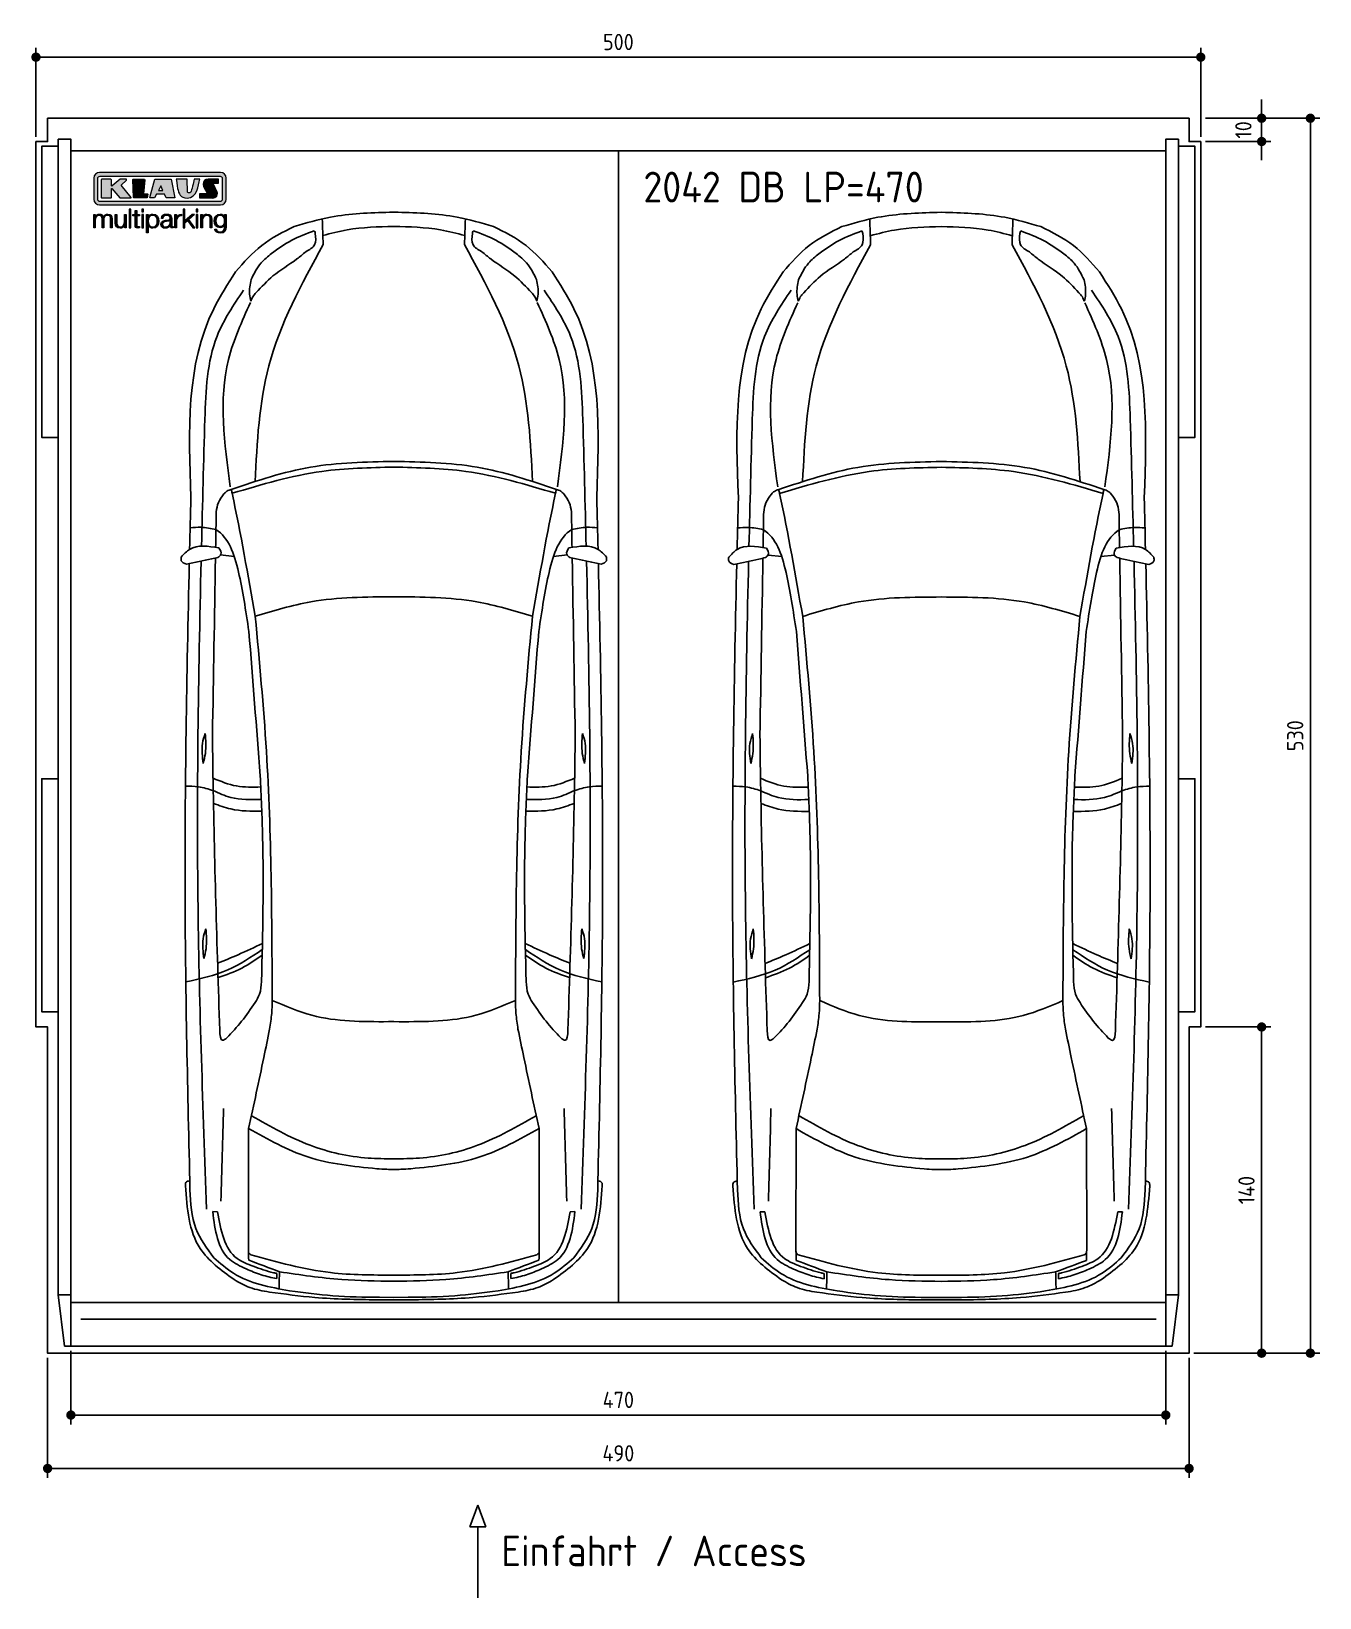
# Model space of a CAD drawing. Header units: millimetres. Extents: x -20 to 5511, y -1049 to 5673.
import ezdxf

# ---------------------------------------------------------------- set-up
doc = ezdxf.new("R2010")
doc.units = ezdxf.units.MM
for name, color, linetype in [('4', 3, 'Continuous'), ('5', 3, 'Continuous'), ('Car', 10, 'Continuous'), ('Logo', 7, 'Continuous')]:
    doc.layers.add(name, color=color, linetype=linetype)
doc.styles.get("Standard").update_dxf_attribs({"font": 'ISOCP.SHX'})
doc.dimstyles.new('GEN-ISO', dxfattribs={"dimscale": 20, "dimtxt": 3.5, "dimasz": 2, "dimexe": 2, "dimexo": 1, "dimgap": 1.5, "dimtad": 1, "dimdec": 1, "dimdsep": 46, "dimtxsty": 'Standard', "dimblk": 'PUNKT', "dimcen": 2, "dimclrd": 256, "dimclre": 256, "dimclrt": 2, "dimadec": 0, "dimazin": 0, "dimtp": 0.1, "dimtm": 0.1, "dimtfac": 0.71, "dimtdec": 1, "dimtmove": 2, "dimatfit": 3, "dimldrblk": 'PUNKT', "dimfxl": 0, "dimtolj": 1, "dimarcsym": 0})

msp = doc.modelspace()

# ---------------------------------------------------------------- texts
for s, height, p in [('2042 DB LP=470', 132, (2607.49, 4938.68)), ('Einfahrt / Access', 131.25, (1997.25, -914.18))]:
    msp.add_text(s, height=height).set_placement(p)

# ---------------------------------------------------------------- blocks, each defined once
blk = doc.blocks.new('PUNKT')
at = {"layer": '4', "color": 0, "linetype": 'ByBlock'}
blk.add_line((-0.5, 0), (-1, 0), dxfattribs=at)
at = {"layer": '4', "color": 0, "linetype": 'ByBlock', "const_width": 0.5}
blk.add_lwpolyline([(-0.25, 0, 1), (0.25, 0, 1)], format="xyb", close=True, dxfattribs=at)
blk = doc.blocks.new('*D5')
at = {"layer": '5', "lineweight": -2}
for p, q in [((5020, 5300), (5510.6, 5300)), ((5470.6, 40), (5470.6, 5260)), ((4970, 0), (5510.6, 0))]:
    blk.add_line(p, q, dxfattribs=at)
at = {"layer": 'DEFPOINTS', "color": 0}
for p in [(5000, 5300), (5470.6, 5300), (4950, 0)]:
    blk.add_point(p, dxfattribs=at)
at = {"layer": '5', "lineweight": -2, "xscale": 40, "yscale": 40, "zscale": 40}
for p, rotation in [((5470.6, 5300), 90), ((5470.6, 0), 270)]:
    blk.add_blockref('PUNKT', p, dxfattribs=dict(at, rotation=rotation))
at = {"layer": '5', "color": 2, "insert": (5405.6, 2650), "char_height": 70, "attachment_point": 5, "rotation": 90}
blk.add_mtext('\\A1;530', dxfattribs=at)
blk = doc.blocks.new('*D6')
at = {"layer": '5', "lineweight": -2}
for p, q in [((5020, 1400), (5301.5, 1400)), ((5261.5, 40), (5261.5, 1360)), ((4970, 0), (5301.5, 0))]:
    blk.add_line(p, q, dxfattribs=at)
at = {"layer": 'DEFPOINTS', "color": 0}
for p in [(5000, 1400), (5261.5, 1400), (4950, 0)]:
    blk.add_point(p, dxfattribs=at)
at = {"layer": '5', "lineweight": -2, "xscale": 40, "yscale": 40, "zscale": 40}
for p, rotation in [((5261.5, 1400), 90), ((5261.5, 0), 270)]:
    blk.add_blockref('PUNKT', p, dxfattribs=dict(at, rotation=rotation))
at = {"layer": '5', "color": 2, "insert": (5196.5, 700), "char_height": 70, "attachment_point": 5, "rotation": 90}
blk.add_mtext('\\A1;140', dxfattribs=at)
blk = doc.blocks.new('*D7')
at = {"layer": '5', "lineweight": -2}
for p, q in [((150, 10), (150, -305.5)), ((4850, 10), (4850, -305.5)), ((190, -265.5), (4810, -265.5))]:
    blk.add_line(p, q, dxfattribs=at)
at = {"layer": 'DEFPOINTS', "color": 0}
for p in [(150, 30), (4850, 30), (4850, -265.5)]:
    blk.add_point(p, dxfattribs=at)
at = {"layer": '5', "lineweight": -2, "xscale": 40, "yscale": 40, "zscale": 40, "rotation": 180}
blk.add_blockref('PUNKT', (150, -265.5), dxfattribs=at)
at = {"layer": '5', "lineweight": -2, "xscale": 40, "yscale": 40, "zscale": 40}
blk.add_blockref('PUNKT', (4850, -265.5), dxfattribs=at)
at = {"layer": '5', "color": 2, "insert": (2500, -200.5), "char_height": 70, "attachment_point": 5}
blk.add_mtext('470', dxfattribs=at)
blk = doc.blocks.new('*D8')
at = {"layer": '5', "lineweight": -2}
for p, q in [((50, -20), (50, -534.7)), ((4950, -20), (4950, -534.7)), ((90, -494.7), (4910, -494.7))]:
    blk.add_line(p, q, dxfattribs=at)
at = {"layer": 'DEFPOINTS', "color": 0}
for p in [(50, 0), (4950, 0), (4950, -494.7)]:
    blk.add_point(p, dxfattribs=at)
at = {"layer": '5', "lineweight": -2, "xscale": 40, "yscale": 40, "zscale": 40, "rotation": 180}
blk.add_blockref('PUNKT', (50, -494.7), dxfattribs=at)
at = {"layer": '5', "lineweight": -2, "xscale": 40, "yscale": 40, "zscale": 40}
blk.add_blockref('PUNKT', (4950, -494.7), dxfattribs=at)
at = {"layer": '5', "color": 2, "insert": (2500, -429.7), "char_height": 70, "attachment_point": 5}
blk.add_mtext('490', dxfattribs=at)
blk = doc.blocks.new('*D3')
at = {"layer": '5', "lineweight": -2}
for p, q in [((5261.5, 5340), (5261.5, 5380)), ((5020, 5300), (5301.5, 5300)), ((5261.5, 5300), (5261.5, 5200)), ((5020, 5200), (5301.5, 5200)), ((5261.5, 5160), (5261.5, 5120))]:
    blk.add_line(p, q, dxfattribs=at)
at = {"layer": 'DEFPOINTS', "color": 0}
for p in [(5000, 5300), (5000, 5200), (5261.5, 5200)]:
    blk.add_point(p, dxfattribs=at)
at = {"layer": '5', "lineweight": -2, "xscale": 40, "yscale": 40, "zscale": 40}
for p, rotation in [((5261.5, 5300), 270), ((5261.5, 5200), 90)]:
    blk.add_blockref('PUNKT', p, dxfattribs=dict(at, rotation=rotation))
at = {"layer": '5', "color": 2, "insert": (5183.2, 5250), "char_height": 70, "attachment_point": 5, "rotation": 90}
blk.add_mtext('\\A1;10', dxfattribs=at)
blk = doc.blocks.new('*D4')
at = {"layer": '5', "lineweight": -2}
for p, q in [((0, 5220), (0, 5602.1)), ((5000, 5220), (5000, 5602.1)), ((40, 5562.1), (4960, 5562.1))]:
    blk.add_line(p, q, dxfattribs=at)
at = {"layer": 'DEFPOINTS', "color": 0}
for p in [(5000, 5562.1), (0, 5200), (5000, 5200)]:
    blk.add_point(p, dxfattribs=at)
at = {"layer": '5', "lineweight": -2, "xscale": 40, "yscale": 40, "zscale": 40, "rotation": 180}
blk.add_blockref('PUNKT', (0, 5562.1), dxfattribs=at)
at = {"layer": '5', "lineweight": -2, "xscale": 40, "yscale": 40, "zscale": 40}
blk.add_blockref('PUNKT', (5000, 5562.1), dxfattribs=at)
at = {"layer": '5', "color": 2, "insert": (2500, 5627.1), "char_height": 70, "attachment_point": 5}
blk.add_mtext('500', dxfattribs=at)
blk = doc.blocks.new('KLAUS')
at = {"layer": 'Logo'}
h = blk.add_hatch(color=8, dxfattribs=at)
h.dxf.hatch_style = 2
edge = h.paths.add_edge_path()
edge.add_spline(control_points=[(3.6, 29.09), (2.88, 29.09), (2.3, 28.51), (2.3, 27.8), (2.3, 27.8), (2.3, 16.11), (2.3, 16.11), (2.3, 15.39), (2.88, 14.81), (3.6, 14.81), (3.6, 14.81), (71.16, 14.81), (71.16, 14.81), (71.88, 14.81), (72.46, 15.39), (72.46, 16.11), (72.46, 16.11), (72.46, 27.8), (72.46, 27.8), (72.46, 28.51), (71.88, 29.09), (71.16, 29.09), (71.16, 29.09), (3.6, 29.09), (3.6, 29.09), (3.6, 29.09), (3.6, 29.09), (3.6, 29.09)], knot_values=[0, 0, 0, 0, 1, 1, 1, 2, 2, 2, 3, 3, 3, 4, 4, 4, 5, 5, 5, 6, 6, 6, 7, 7, 7, 8, 8, 8, 9, 9, 9, 9], degree=3, periodic=0)
edge = h.paths.add_edge_path()
edge.add_spline(control_points=[(3.35, 31.23), (3.35, 31.23), (71.47, 31.23), (71.47, 31.23), (73.26, 31.23), (74.71, 29.77), (74.71, 27.99), (74.71, 27.99), (74.71, 16.17), (74.71, 16.17), (74.71, 14.38), (73.26, 12.93), (71.47, 12.93), (71.47, 12.93), (3.35, 12.93), (3.35, 12.93), (1.56, 12.93), (0.11, 14.38), (0.11, 16.17), (0.11, 16.17), (0.11, 27.99), (0.11, 27.99), (0.11, 29.77), (1.56, 31.23), (3.35, 31.23), (3.35, 31.23), (3.35, 31.23), (3.35, 31.23)], knot_values=[0, 0, 0, 0, 1, 1, 1, 2, 2, 2, 3, 3, 3, 4, 4, 4, 5, 5, 5, 6, 6, 6, 7, 7, 7, 8, 8, 8, 9, 9, 9, 9], degree=3, periodic=0)
h = blk.add_hatch(color=8, dxfattribs=at)
h.dxf.hatch_style = 2
edge = h.paths.add_edge_path()
edge.add_spline(control_points=[(4.5, 27.33), (4.5, 27.33), (9.7, 27.33), (9.7, 27.33), (9.84, 27.33), (9.96, 27.22), (9.96, 27.08), (9.96, 27.08), (9.96, 23.69), (9.96, 23.69), (9.96, 23.69), (9.94, 23.64), (10.04, 23.59), (10.14, 23.53), (10.2, 23.57), (10.2, 23.57), (10.2, 23.57), (10.51, 23.75), (10.51, 23.75), (10.51, 23.75), (14.94, 27.33), (14.94, 27.33), (14.94, 27.33), (18.41, 27.33), (18.41, 27.33), (18.41, 27.33), (18.49, 27.33), (18.56, 27.2), (18.65, 27.04), (18.53, 26.91), (18.53, 26.91), (18.53, 26.91), (15.49, 24.11), (15.49, 24.11), (15.49, 24.11), (21.14, 17.06), (21.14, 17.06), (21.14, 17.06), (21.13, 16.91), (21.13, 16.91), (21.08, 16.84), (20.99, 16.82), (20.99, 16.82), (20.99, 16.82), (14.7, 16.82), (14.7, 16.82), (14.7, 16.82), (10.26, 22.17), (10.26, 22.17), (10.26, 22.17), (10.19, 22.24), (10.08, 22.21), (9.97, 22.18), (9.96, 22.11), (9.96, 22.11), (9.96, 22.11), (9.96, 17.08), (9.96, 17.08), (9.96, 16.94), (9.84, 16.82), (9.7, 16.82), (9.7, 16.82), (4.5, 16.82), (4.5, 16.82), (4.36, 16.82), (4.25, 16.94), (4.25, 17.08), (4.25, 17.08), (4.25, 27.08), (4.25, 27.08), (4.25, 27.22), (4.36, 27.33), (4.5, 27.33), (4.5, 27.33), (4.5, 27.33), (4.5, 27.33)], knot_values=[0, 0, 0, 0, 1, 1, 1, 2, 2, 2, 3, 3, 3, 4, 4, 4, 5, 5, 5, 6, 6, 6, 7, 7, 7, 8, 8, 8, 9, 9, 9, 10, 10, 10, 11, 11, 11, 12, 12, 12, 13, 13, 13, 14, 14, 14, 15, 15, 15, 16, 16, 16, 17, 17, 17, 18, 18, 18, 19, 19, 19, 20, 20, 20, 21, 21, 21, 22, 22, 22, 23, 23, 23, 24, 24, 24, 25, 25, 25, 25], degree=3, periodic=0)
h = blk.add_hatch(color=8, dxfattribs=at)
h.dxf.hatch_style = 2
h.paths.add_polyline_path([(22.42, 17.06), (21.97, 27.15), (22.24, 27.33), (28.55, 27.33), (28.86, 26.97), (28.01, 19.08), (30.26, 19.07), (30.44, 18.95), (30.08, 16.95), (29.49, 16.82), (22.6, 16.82)])
h = blk.add_hatch(color=8, dxfattribs=at)
h.paths.add_polyline_path([(36.52, 21.01), (38.93, 21.01), (37.87, 23.57)])
h.paths.add_polyline_path([(34.52, 27.33), (43.65, 27.33), (45.76, 16.94), (45.57, 16.82), (40.83, 16.82), (39.89, 18.95), (35.42, 18.95), (34.27, 16.82), (31.78, 16.82), (31.66, 17)])
h = blk.add_hatch(color=8, dxfattribs=at)
h.dxf.hatch_style = 2
edge = h.paths.add_edge_path()
edge.add_spline(control_points=[(52.69, 27.32), (52.69, 27.32), (52.88, 20.14), (52.88, 20.14), (53.01, 19.89), (53.2, 19.77), (53.43, 19.71), (53.91, 19.59), (54.43, 19.57), (54.64, 20.03), (55.23, 21.34), (56.27, 25.45), (56.6, 27.33), (56.6, 27.33), (59.77, 27.33), (59.77, 27.33), (58.77, 23.9), (58.56, 16.82), (52.63, 16.76), (48.72, 16.72), (48.01, 19.35), (47.27, 22.24), (46.89, 23.68), (46.54, 27.33), (46.54, 27.33), (46.54, 27.33), (52.69, 27.32), (52.69, 27.32), (52.69, 27.32), (52.69, 27.32), (52.69, 27.32)], knot_values=[0, 0, 0, 0, 1, 1, 1, 2, 2, 2, 3, 3, 3, 4, 4, 4, 5, 5, 5, 6, 6, 6, 7, 7, 7, 8, 8, 8, 9, 9, 9, 10, 10, 10, 10], degree=3, periodic=0)
h = blk.add_hatch(color=8, dxfattribs=at)
h.dxf.hatch_style = 2
edge = h.paths.add_edge_path()
edge.add_spline(control_points=[(64.46, 27.33), (64.46, 27.33), (70.31, 27.33), (70.31, 27.33), (70.31, 26.52), (70.31, 26.02), (70.31, 25.12), (70.31, 25.12), (67.3, 25.12), (67.3, 25.12), (67.24, 25.04), (67.25, 25.11), (67.25, 24.91), (67.25, 24.88), (69.73, 20.38), (69.73, 19.57), (69.73, 16.4), (67.22, 16.81), (65.9, 16.82), (65.9, 16.82), (59.59, 16.82), (59.59, 16.82), (59.59, 17.76), (59.59, 18.23), (59.59, 19.14), (59.59, 19.14), (63.75, 19.14), (63.75, 19.14), (63.82, 19.22), (63.81, 19.11), (63.81, 19.31), (63.81, 20.32), (61.58, 23.06), (61.58, 24.63), (61.58, 26.33), (62.83, 27.34), (64.46, 27.33), (64.46, 27.33), (64.46, 27.33), (64.46, 27.33)], knot_values=[0, 0, 0, 0, 1, 1, 1, 2, 2, 2, 3, 3, 3, 4, 4, 4, 5, 5, 5, 6, 6, 6, 7, 7, 7, 8, 8, 8, 9, 9, 9, 10, 10, 10, 11, 11, 11, 12, 12, 12, 13, 13, 13, 13], degree=3, periodic=0)
h = blk.add_hatch(color=30, dxfattribs=at)
h.dxf.hatch_style = 2
h.paths.add_polyline_path([(20.07, 0), (20.99, 0), (20.99, 10.45), (20.07, 10.45)])
h = blk.add_hatch(color=30, dxfattribs=at)
h.dxf.hatch_style = 2
edge = h.paths.add_edge_path()
edge.add_spline(control_points=[(24.22, 9.82), (24.22, 9.82), (23.3, 9.82), (23.3, 9.82), (23.3, 9.82), (23.3, 7.55), (23.3, 7.55), (23.3, 7.55), (21.98, 7.55), (21.98, 7.55), (21.98, 7.55), (21.98, 6.78), (21.98, 6.78), (21.98, 6.78), (23.3, 6.78), (23.3, 6.78), (23.3, 6.78), (23.3, 1.61), (23.3, 1.61), (23.28, 0.32), (23.71, -0.09), (24.94, -0.09), (25.22, -0.09), (25.48, -0.06), (25.76, -0.06), (25.76, -0.06), (25.76, 0.73), (25.76, 0.73), (25.5, 0.7), (25.23, 0.69), (24.97, 0.69), (24.31, 0.73), (24.22, 1.08), (24.22, 1.68), (24.22, 1.68), (24.22, 6.78), (24.22, 6.78), (24.22, 6.78), (25.76, 6.78), (25.76, 6.78), (25.76, 6.78), (25.76, 7.55), (25.76, 7.55), (25.76, 7.55), (24.22, 7.55), (24.22, 7.55), (24.22, 7.55), (24.22, 9.82), (24.22, 9.82), (24.22, 9.82), (24.22, 9.82), (24.22, 9.82)], knot_values=[0, 0, 0, 0, 1, 1, 1, 2, 2, 2, 3, 3, 3, 4, 4, 4, 5, 5, 5, 6, 6, 6, 7, 7, 7, 8, 8, 8, 9, 9, 9, 10, 10, 10, 11, 11, 11, 12, 12, 12, 13, 13, 13, 14, 14, 14, 15, 15, 15, 16, 16, 16, 17, 17, 17, 17], degree=3, periodic=0)
h = blk.add_hatch(color=30, dxfattribs=at)
h.paths.add_polyline_path([(27.1, 0), (28.03, 0), (28.03, 7.55), (27.1, 7.55)])
h.paths.add_polyline_path([(27.1, 8.98), (28.03, 8.98), (28.03, 10.45), (27.1, 10.45)])
h = blk.add_hatch(color=30, dxfattribs=at)
h.dxf.hatch_style = 2
h.paths.add_polyline_path([(50.4, 0), (51.32, 0), (51.32, 2.87), (52.82, 4.11), (55.8, 0), (56.96, 0), (53.52, 4.76), (56.74, 7.55), (55.51, 7.55), (51.32, 3.89), (51.32, 10.45), (50.4, 10.45)])
h = blk.add_hatch(color=30, dxfattribs=at)
h.paths.add_polyline_path([(57.74, 0), (58.66, 0), (58.66, 7.55), (57.74, 7.55)])
h.paths.add_polyline_path([(57.74, 8.98), (58.66, 8.98), (58.66, 10.45), (57.74, 10.45)])
h = blk.add_hatch(color=30, dxfattribs=at)
h.dxf.hatch_style = 2
edge = h.paths.add_edge_path()
edge.add_spline(control_points=[(0, 0), (0, 0), (0.92, 0), (0.92, 0), (0.92, 0), (0.92, 4.22), (0.92, 4.22), (0.94, 5.8), (1.58, 7), (3.18, 7), (4.35, 7), (4.77, 6.15), (4.76, 5.12), (4.76, 5.12), (4.76, 0), (4.76, 0), (4.76, 0), (5.68, 0), (5.68, 0), (5.68, 0), (5.68, 4.27), (5.68, 4.27), (5.68, 5.68), (6.14, 7), (7.73, 7), (9.05, 7), (9.52, 6.32), (9.52, 5.08), (9.52, 5.08), (9.52, 0), (9.52, 0), (9.52, 0), (10.44, 0), (10.44, 0), (10.44, 0), (10.44, 5.12), (10.44, 5.12), (10.44, 6.91), (9.59, 7.77), (7.94, 7.77), (6.94, 7.77), (5.99, 7.29), (5.54, 6.3), (5.26, 7.29), (4.36, 7.77), (3.37, 7.77), (2.17, 7.77), (1.38, 7.19), (0.89, 6.28), (0.89, 6.28), (0.85, 6.28), (0.85, 6.28), (0.85, 6.28), (0.85, 7.55), (0.85, 7.55), (0.85, 7.55), (0, 7.55), (0, 7.55), (0, 7.55), (0, 0), (0, 0), (0, 0), (0, 0), (0, 0)], knot_values=[0, 0, 0, 0, 1, 1, 1, 2, 2, 2, 3, 3, 3, 4, 4, 4, 5, 5, 5, 6, 6, 6, 7, 7, 7, 8, 8, 8, 9, 9, 9, 10, 10, 10, 11, 11, 11, 12, 12, 12, 13, 13, 13, 14, 14, 14, 15, 15, 15, 16, 16, 16, 17, 17, 17, 18, 18, 18, 19, 19, 19, 20, 20, 20, 21, 21, 21, 21], degree=3, periodic=0)
h = blk.add_hatch(color=30, dxfattribs=at)
h.dxf.hatch_style = 2
edge = h.paths.add_edge_path()
edge.add_spline(control_points=[(18.31, 7.55), (18.31, 7.55), (17.39, 7.55), (17.39, 7.55), (17.39, 7.55), (17.39, 3.59), (17.39, 3.59), (17.39, 2.05), (16.7, 0.56), (15.12, 0.56), (13.66, 0.56), (13.15, 1.27), (13.1, 2.64), (13.1, 2.64), (13.1, 7.55), (13.1, 7.55), (13.1, 7.55), (12.18, 7.55), (12.18, 7.55), (12.18, 7.55), (12.18, 2.65), (12.18, 2.65), (12.18, 0.89), (12.93, -0.22), (14.83, -0.22), (15.96, -0.22), (16.95, 0.35), (17.44, 1.36), (17.44, 1.36), (17.47, 1.36), (17.47, 1.36), (17.47, 1.36), (17.47, 0), (17.47, 0), (17.47, 0), (18.31, 0), (18.31, 0), (18.31, 0), (18.31, 7.55), (18.31, 7.55), (18.31, 7.55), (18.31, 7.55), (18.31, 7.55)], knot_values=[0, 0, 0, 0, 1, 1, 1, 2, 2, 2, 3, 3, 3, 4, 4, 4, 5, 5, 5, 6, 6, 6, 7, 7, 7, 8, 8, 8, 9, 9, 9, 10, 10, 10, 11, 11, 11, 12, 12, 12, 13, 13, 13, 14, 14, 14, 14], degree=3, periodic=0)
h = blk.add_hatch(color=30, dxfattribs=at)
edge = h.paths.add_edge_path()
edge.add_spline(control_points=[(35.84, 3.78), (35.84, 2.21), (35.12, 0.56), (33.37, 0.56), (31.4, 0.56), (30.72, 2.21), (30.72, 3.78), (30.72, 5.49), (31.33, 7), (33.37, 7), (35.12, 7), (35.84, 5.34), (35.84, 3.78), (35.84, 3.78), (35.84, 3.78), (35.84, 3.78)], knot_values=[0, 0, 0, 0, 1, 1, 1, 2, 2, 2, 3, 3, 3, 4, 4, 4, 5, 5, 5, 5], degree=3, periodic=0)
edge = h.paths.add_edge_path()
edge.add_spline(control_points=[(29.79, -2.8), (29.79, -2.8), (30.72, -2.8), (30.72, -2.8), (30.72, -2.8), (30.72, 1.43), (30.72, 1.43), (30.72, 1.43), (30.74, 1.43), (30.74, 1.43), (31.14, 0.35), (32.24, -0.22), (33.37, -0.22), (35.66, -0.22), (36.76, 1.64), (36.76, 3.78), (36.76, 5.91), (35.66, 7.77), (33.37, 7.77), (32.15, 7.77), (31.1, 7.14), (30.67, 6.12), (30.67, 6.12), (30.64, 6.12), (30.64, 6.12), (30.64, 6.12), (30.64, 7.55), (30.64, 7.55), (30.64, 7.55), (29.79, 7.55), (29.79, 7.55), (29.79, 7.55), (29.79, -2.8), (29.79, -2.8), (29.79, -2.8), (29.79, -2.8), (29.79, -2.8)], knot_values=[0, 0, 0, 0, 1, 1, 1, 2, 2, 2, 3, 3, 3, 4, 4, 4, 5, 5, 5, 6, 6, 6, 7, 7, 7, 8, 8, 8, 9, 9, 9, 10, 10, 10, 11, 11, 11, 12, 12, 12, 12], degree=3, periodic=0)
h = blk.add_hatch(color=30, dxfattribs=at)
edge = h.paths.add_edge_path()
edge.add_spline(control_points=[(43.03, 2.93), (43.04, 1.45), (41.8, 0.56), (40.39, 0.56), (39.53, 0.56), (38.71, 1.13), (38.71, 2.05), (38.71, 3.53), (40.66, 3.51), (42.22, 3.79), (42.47, 3.84), (42.88, 3.91), (43, 4.13), (43, 4.13), (43.03, 4.13), (43.03, 4.13), (43.03, 4.13), (43.03, 2.93), (43.03, 2.93), (43.03, 2.93), (43.03, 2.93), (43.03, 2.93)], knot_values=[0, 0, 0, 0, 1, 1, 1, 2, 2, 2, 3, 3, 3, 4, 4, 4, 5, 5, 5, 6, 6, 6, 7, 7, 7, 7], degree=3, periodic=0)
edge = h.paths.add_edge_path()
edge.add_spline(control_points=[(39.03, 5.24), (39.06, 6.47), (39.91, 7), (41.05, 7), (42.14, 7), (43.03, 6.69), (43.03, 5.45), (43.03, 4.61), (42.6, 4.51), (41.84, 4.42), (39.85, 4.19), (37.79, 4.11), (37.79, 1.99), (37.79, 0.47), (38.93, -0.22), (40.32, -0.22), (41.77, -0.22), (42.43, 0.34), (43.07, 1.32), (43.07, 1.32), (43.1, 1.32), (43.1, 1.32), (43.1, 0.53), (43.25, 0), (44.19, 0), (44.43, 0), (44.58, 0.01), (44.79, 0.06), (44.79, 0.06), (44.79, 0.83), (44.79, 0.83), (44.71, 0.81), (44.6, 0.78), (44.49, 0.78), (44.13, 0.78), (43.95, 0.98), (43.95, 1.33), (43.95, 1.33), (43.95, 5.34), (43.95, 5.34), (43.95, 7.36), (42.5, 7.77), (41.17, 7.77), (39.44, 7.77), (38.2, 7.01), (38.11, 5.24), (38.11, 5.24), (39.03, 5.24), (39.03, 5.24), (39.03, 5.24), (39.03, 5.24), (39.03, 5.24)], knot_values=[0, 0, 0, 0, 1, 1, 1, 2, 2, 2, 3, 3, 3, 4, 4, 4, 5, 5, 5, 6, 6, 6, 7, 7, 7, 8, 8, 8, 9, 9, 9, 10, 10, 10, 11, 11, 11, 12, 12, 12, 13, 13, 13, 14, 14, 14, 15, 15, 15, 16, 16, 16, 17, 17, 17, 17], degree=3, periodic=0)
h = blk.add_hatch(color=30, dxfattribs=at)
h.dxf.hatch_style = 2
edge = h.paths.add_edge_path()
edge.add_spline(control_points=[(45.79, 0), (45.79, 0), (46.71, 0), (46.71, 0), (46.71, 0), (46.71, 4.03), (46.71, 4.03), (46.71, 5.59), (47.85, 6.82), (49.52, 6.73), (49.52, 6.73), (49.52, 7.66), (49.52, 7.66), (48.16, 7.72), (47.14, 7), (46.67, 5.78), (46.67, 5.78), (46.64, 5.78), (46.64, 5.78), (46.64, 5.78), (46.64, 7.55), (46.64, 7.55), (46.64, 7.55), (45.79, 7.55), (45.79, 7.55), (45.79, 7.55), (45.79, 0), (45.79, 0), (45.79, 0), (45.79, 0), (45.79, 0)], knot_values=[0, 0, 0, 0, 1, 1, 1, 2, 2, 2, 3, 3, 3, 4, 4, 4, 5, 5, 5, 6, 6, 6, 7, 7, 7, 8, 8, 8, 9, 9, 9, 10, 10, 10, 10], degree=3, periodic=0)
h = blk.add_hatch(color=30, dxfattribs=at)
h.dxf.hatch_style = 2
edge = h.paths.add_edge_path()
edge.add_spline(control_points=[(60.41, 0), (60.41, 0), (61.33, 0), (61.33, 0), (61.33, 0), (61.33, 4.41), (61.33, 4.41), (61.36, 5.89), (62.24, 7), (63.7, 7), (65.2, 7), (65.62, 6.02), (65.62, 4.71), (65.62, 4.71), (65.62, 0), (65.62, 0), (65.62, 0), (66.54, 0), (66.54, 0), (66.54, 0), (66.54, 4.86), (66.54, 4.86), (66.54, 6.66), (65.9, 7.77), (63.78, 7.77), (62.71, 7.77), (61.7, 7.16), (61.36, 6.25), (61.36, 6.25), (61.33, 6.25), (61.33, 6.25), (61.33, 6.25), (61.33, 7.55), (61.33, 7.55), (61.33, 7.55), (60.41, 7.55), (60.41, 7.55), (60.41, 7.55), (60.41, 0), (60.41, 0), (60.41, 0), (60.41, 0), (60.41, 0)], knot_values=[0, 0, 0, 0, 1, 1, 1, 2, 2, 2, 3, 3, 3, 4, 4, 4, 5, 5, 5, 6, 6, 6, 7, 7, 7, 8, 8, 8, 9, 9, 9, 10, 10, 10, 11, 11, 11, 12, 12, 12, 13, 13, 13, 14, 14, 14, 14], degree=3, periodic=0)
h = blk.add_hatch(color=30, dxfattribs=at)
edge = h.paths.add_edge_path()
edge.add_spline(control_points=[(71.32, 0.86), (69.62, 0.86), (68.83, 2.34), (68.83, 3.86), (68.83, 5.43), (69.56, 7), (71.32, 7), (73.06, 7), (73.75, 5.34), (73.75, 3.86), (73.75, 2.33), (72.91, 0.86), (71.32, 0.86), (71.32, 0.86), (71.32, 0.86), (71.32, 0.86)], knot_values=[0, 0, 0, 0, 1, 1, 1, 2, 2, 2, 3, 3, 3, 4, 4, 4, 5, 5, 5, 5], degree=3, periodic=0)
edge = h.paths.add_edge_path()
edge.add_spline(control_points=[(74.67, 7.55), (74.67, 7.55), (73.75, 7.55), (73.75, 7.55), (73.75, 7.55), (73.75, 6.25), (73.75, 6.25), (73.75, 6.25), (73.72, 6.25), (73.72, 6.25), (73.35, 7.09), (72.41, 7.77), (71.32, 7.77), (69.13, 7.77), (67.9, 6.05), (67.9, 3.97), (67.9, 1.82), (68.9, 0.09), (71.32, 0.09), (72.4, 0.09), (73.29, 0.72), (73.72, 1.64), (73.72, 1.64), (73.75, 1.64), (73.75, 1.64), (73.75, 1.64), (73.75, 0.61), (73.75, 0.61), (73.75, -1.23), (73.01, -2.24), (71.32, -2.24), (70.29, -2.24), (69.31, -1.85), (69.1, -0.73), (69.1, -0.73), (68.18, -0.73), (68.18, -0.73), (68.31, -2.34), (69.81, -3.02), (71.32, -3.02), (73.79, -3.02), (74.65, -1.64), (74.67, 0.61), (74.67, 0.61), (74.67, 7.55), (74.67, 7.55), (74.67, 7.55), (74.67, 7.55), (74.67, 7.55)], knot_values=[0, 0, 0, 0, 1, 1, 1, 2, 2, 2, 3, 3, 3, 4, 4, 4, 5, 5, 5, 6, 6, 6, 7, 7, 7, 8, 8, 8, 9, 9, 9, 10, 10, 10, 11, 11, 11, 12, 12, 12, 13, 13, 13, 14, 14, 14, 15, 15, 15, 16, 16, 16, 16], degree=3, periodic=0)
at = {"layer": 'Logo', "lineweight": 0}
for points in [[(22.42, 17.06), (21.97, 27.15), (22.24, 27.33), (28.55, 27.33), (28.86, 26.97), (28.01, 19.08), (30.26, 19.07), (30.44, 18.95), (30.08, 16.95), (29.49, 16.82), (22.6, 16.82), (22.42, 17.06), (22.42, 17.06)], [(34.52, 27.33), (43.65, 27.33), (45.76, 16.94), (45.57, 16.82), (40.83, 16.82), (39.89, 18.95), (35.42, 18.95), (34.27, 16.82), (31.78, 16.82), (31.66, 17), (34.52, 27.33), (34.52, 27.33)], [(36.52, 21.01), (38.93, 21.01), (37.87, 23.57), (36.52, 21.01), (36.52, 21.01)], [(20.07, 0), (20.99, 0), (20.99, 10.45), (20.07, 10.45), (20.07, 0), (20.07, 0)], [(27.1, 8.98), (28.03, 8.98), (28.03, 10.45), (27.1, 10.45), (27.1, 8.98), (27.1, 8.98)], [(50.4, 0), (51.32, 0), (51.32, 2.87), (52.82, 4.11), (55.8, 0), (56.96, 0), (53.52, 4.76), (56.74, 7.55), (55.51, 7.55), (51.32, 3.89), (51.32, 10.45), (50.4, 10.45), (50.4, 0), (50.4, 0)], [(57.74, 8.98), (58.66, 8.98), (58.66, 10.45), (57.74, 10.45), (57.74, 8.98), (57.74, 8.98)], [(27.1, 0), (28.03, 0), (28.03, 7.55), (27.1, 7.55), (27.1, 0), (27.1, 0)], [(57.74, 0), (58.66, 0), (58.66, 7.55), (57.74, 7.55), (57.74, 0), (57.74, 0)]]:
    blk.add_lwpolyline(points, dxfattribs=at)
for points, knots in [([(3.35, 31.23), (3.35, 31.23), (71.47, 31.23), (71.47, 31.23), (73.26, 31.23), (74.71, 29.77), (74.71, 27.99), (74.71, 27.99), (74.71, 16.17), (74.71, 16.17), (74.71, 14.38), (73.26, 12.93), (71.47, 12.93), (71.47, 12.93), (3.35, 12.93), (3.35, 12.93), (1.56, 12.93), (0.11, 14.38), (0.11, 16.17), (0.11, 16.17), (0.11, 27.99), (0.11, 27.99), (0.11, 29.77), (1.56, 31.23), (3.35, 31.23), (3.35, 31.23), (3.35, 31.23), (3.35, 31.23)], [0, 0, 0, 0, 1, 1, 1, 2, 2, 2, 3, 3, 3, 4, 4, 4, 5, 5, 5, 6, 6, 6, 7, 7, 7, 8, 8, 8, 9, 9, 9, 9]), ([(3.6, 29.09), (2.88, 29.09), (2.3, 28.51), (2.3, 27.8), (2.3, 27.8), (2.3, 16.11), (2.3, 16.11), (2.3, 15.39), (2.88, 14.81), (3.6, 14.81), (3.6, 14.81), (71.16, 14.81), (71.16, 14.81), (71.88, 14.81), (72.46, 15.39), (72.46, 16.11), (72.46, 16.11), (72.46, 27.8), (72.46, 27.8), (72.46, 28.51), (71.88, 29.09), (71.16, 29.09), (71.16, 29.09), (3.6, 29.09), (3.6, 29.09), (3.6, 29.09), (3.6, 29.09), (3.6, 29.09)], [0, 0, 0, 0, 1, 1, 1, 2, 2, 2, 3, 3, 3, 4, 4, 4, 5, 5, 5, 6, 6, 6, 7, 7, 7, 8, 8, 8, 9, 9, 9, 9]), ([(4.5, 27.33), (4.5, 27.33), (9.7, 27.33), (9.7, 27.33), (9.84, 27.33), (9.96, 27.22), (9.96, 27.08), (9.96, 27.08), (9.96, 23.69), (9.96, 23.69), (9.96, 23.69), (9.94, 23.64), (10.04, 23.59), (10.14, 23.53), (10.2, 23.57), (10.2, 23.57), (10.2, 23.57), (10.51, 23.75), (10.51, 23.75), (10.51, 23.75), (14.94, 27.33), (14.94, 27.33), (14.94, 27.33), (18.41, 27.33), (18.41, 27.33), (18.41, 27.33), (18.49, 27.33), (18.56, 27.2), (18.65, 27.04), (18.53, 26.91), (18.53, 26.91), (18.53, 26.91), (15.49, 24.11), (15.49, 24.11), (15.49, 24.11), (21.14, 17.06), (21.14, 17.06), (21.14, 17.06), (21.13, 16.91), (21.13, 16.91), (21.08, 16.84), (20.99, 16.82), (20.99, 16.82), (20.99, 16.82), (14.7, 16.82), (14.7, 16.82), (14.7, 16.82), (10.26, 22.17), (10.26, 22.17), (10.26, 22.17), (10.19, 22.24), (10.08, 22.21), (9.97, 22.18), (9.96, 22.11), (9.96, 22.11), (9.96, 22.11), (9.96, 17.08), (9.96, 17.08), (9.96, 16.94), (9.84, 16.82), (9.7, 16.82), (9.7, 16.82), (4.5, 16.82), (4.5, 16.82), (4.36, 16.82), (4.25, 16.94), (4.25, 17.08), (4.25, 17.08), (4.25, 27.08), (4.25, 27.08), (4.25, 27.22), (4.36, 27.33), (4.5, 27.33), (4.5, 27.33), (4.5, 27.33), (4.5, 27.33)], [0, 0, 0, 0, 1, 1, 1, 2, 2, 2, 3, 3, 3, 4, 4, 4, 5, 5, 5, 6, 6, 6, 7, 7, 7, 8, 8, 8, 9, 9, 9, 10, 10, 10, 11, 11, 11, 12, 12, 12, 13, 13, 13, 14, 14, 14, 15, 15, 15, 16, 16, 16, 17, 17, 17, 18, 18, 18, 19, 19, 19, 20, 20, 20, 21, 21, 21, 22, 22, 22, 23, 23, 23, 24, 24, 24, 25, 25, 25, 25]), ([(52.69, 27.32), (52.69, 27.32), (52.88, 20.14), (52.88, 20.14), (53.01, 19.89), (53.2, 19.77), (53.43, 19.71), (53.91, 19.59), (54.43, 19.57), (54.64, 20.03), (55.23, 21.34), (56.27, 25.45), (56.6, 27.33), (56.6, 27.33), (59.77, 27.33), (59.77, 27.33), (58.77, 23.9), (58.56, 16.82), (52.63, 16.76), (48.72, 16.72), (48.01, 19.35), (47.27, 22.24), (46.89, 23.68), (46.54, 27.33), (46.54, 27.33), (46.54, 27.33), (52.69, 27.32), (52.69, 27.32), (52.69, 27.32), (52.69, 27.32), (52.69, 27.32)], [0, 0, 0, 0, 1, 1, 1, 2, 2, 2, 3, 3, 3, 4, 4, 4, 5, 5, 5, 6, 6, 6, 7, 7, 7, 8, 8, 8, 9, 9, 9, 10, 10, 10, 10]), ([(64.46, 27.33), (64.46, 27.33), (70.31, 27.33), (70.31, 27.33), (70.31, 26.52), (70.31, 26.02), (70.31, 25.12), (70.31, 25.12), (67.3, 25.12), (67.3, 25.12), (67.24, 25.04), (67.25, 25.11), (67.25, 24.91), (67.25, 24.88), (69.73, 20.38), (69.73, 19.57), (69.73, 16.4), (67.22, 16.81), (65.9, 16.82), (65.9, 16.82), (59.59, 16.82), (59.59, 16.82), (59.59, 17.76), (59.59, 18.23), (59.59, 19.14), (59.59, 19.14), (63.75, 19.14), (63.75, 19.14), (63.82, 19.22), (63.81, 19.11), (63.81, 19.31), (63.81, 20.32), (61.58, 23.06), (61.58, 24.63), (61.58, 26.33), (62.83, 27.34), (64.46, 27.33), (64.46, 27.33), (64.46, 27.33), (64.46, 27.33)], [0, 0, 0, 0, 1, 1, 1, 2, 2, 2, 3, 3, 3, 4, 4, 4, 5, 5, 5, 6, 6, 6, 7, 7, 7, 8, 8, 8, 9, 9, 9, 10, 10, 10, 11, 11, 11, 12, 12, 12, 13, 13, 13, 13]), ([(24.22, 9.82), (24.22, 9.82), (23.3, 9.82), (23.3, 9.82), (23.3, 9.82), (23.3, 7.55), (23.3, 7.55), (23.3, 7.55), (21.98, 7.55), (21.98, 7.55), (21.98, 7.55), (21.98, 6.78), (21.98, 6.78), (21.98, 6.78), (23.3, 6.78), (23.3, 6.78), (23.3, 6.78), (23.3, 1.61), (23.3, 1.61), (23.28, 0.32), (23.71, -0.09), (24.94, -0.09), (25.22, -0.09), (25.48, -0.06), (25.76, -0.06), (25.76, -0.06), (25.76, 0.73), (25.76, 0.73), (25.5, 0.7), (25.23, 0.69), (24.97, 0.69), (24.31, 0.73), (24.22, 1.08), (24.22, 1.68), (24.22, 1.68), (24.22, 6.78), (24.22, 6.78), (24.22, 6.78), (25.76, 6.78), (25.76, 6.78), (25.76, 6.78), (25.76, 7.55), (25.76, 7.55), (25.76, 7.55), (24.22, 7.55), (24.22, 7.55), (24.22, 7.55), (24.22, 9.82), (24.22, 9.82), (24.22, 9.82), (24.22, 9.82), (24.22, 9.82)], [0, 0, 0, 0, 1, 1, 1, 2, 2, 2, 3, 3, 3, 4, 4, 4, 5, 5, 5, 6, 6, 6, 7, 7, 7, 8, 8, 8, 9, 9, 9, 10, 10, 10, 11, 11, 11, 12, 12, 12, 13, 13, 13, 14, 14, 14, 15, 15, 15, 16, 16, 16, 17, 17, 17, 17]), ([(0, 0), (0, 0), (0.92, 0), (0.92, 0), (0.92, 0), (0.92, 4.22), (0.92, 4.22), (0.94, 5.8), (1.58, 7), (3.18, 7), (4.35, 7), (4.77, 6.15), (4.76, 5.12), (4.76, 5.12), (4.76, 0), (4.76, 0), (4.76, 0), (5.68, 0), (5.68, 0), (5.68, 0), (5.68, 4.27), (5.68, 4.27), (5.68, 5.68), (6.14, 7), (7.73, 7), (9.05, 7), (9.52, 6.32), (9.52, 5.08), (9.52, 5.08), (9.52, 0), (9.52, 0), (9.52, 0), (10.44, 0), (10.44, 0), (10.44, 0), (10.44, 5.12), (10.44, 5.12), (10.44, 6.91), (9.59, 7.77), (7.94, 7.77), (6.94, 7.77), (5.99, 7.29), (5.54, 6.3), (5.26, 7.29), (4.36, 7.77), (3.37, 7.77), (2.17, 7.77), (1.38, 7.19), (0.89, 6.28), (0.89, 6.28), (0.85, 6.28), (0.85, 6.28), (0.85, 6.28), (0.85, 7.55), (0.85, 7.55), (0.85, 7.55), (0, 7.55), (0, 7.55), (0, 7.55), (0, 0), (0, 0), (0, 0), (0, 0), (0, 0)], [0, 0, 0, 0, 1, 1, 1, 2, 2, 2, 3, 3, 3, 4, 4, 4, 5, 5, 5, 6, 6, 6, 7, 7, 7, 8, 8, 8, 9, 9, 9, 10, 10, 10, 11, 11, 11, 12, 12, 12, 13, 13, 13, 14, 14, 14, 15, 15, 15, 16, 16, 16, 17, 17, 17, 18, 18, 18, 19, 19, 19, 20, 20, 20, 21, 21, 21, 21]), ([(18.31, 7.55), (18.31, 7.55), (17.39, 7.55), (17.39, 7.55), (17.39, 7.55), (17.39, 3.59), (17.39, 3.59), (17.39, 2.05), (16.7, 0.56), (15.12, 0.56), (13.66, 0.56), (13.15, 1.27), (13.1, 2.64), (13.1, 2.64), (13.1, 7.55), (13.1, 7.55), (13.1, 7.55), (12.18, 7.55), (12.18, 7.55), (12.18, 7.55), (12.18, 2.65), (12.18, 2.65), (12.18, 0.89), (12.93, -0.22), (14.83, -0.22), (15.96, -0.22), (16.95, 0.35), (17.44, 1.36), (17.44, 1.36), (17.47, 1.36), (17.47, 1.36), (17.47, 1.36), (17.47, 0), (17.47, 0), (17.47, 0), (18.31, 0), (18.31, 0), (18.31, 0), (18.31, 7.55), (18.31, 7.55), (18.31, 7.55), (18.31, 7.55), (18.31, 7.55)], [0, 0, 0, 0, 1, 1, 1, 2, 2, 2, 3, 3, 3, 4, 4, 4, 5, 5, 5, 6, 6, 6, 7, 7, 7, 8, 8, 8, 9, 9, 9, 10, 10, 10, 11, 11, 11, 12, 12, 12, 13, 13, 13, 14, 14, 14, 14]), ([(29.79, -2.8), (29.79, -2.8), (30.72, -2.8), (30.72, -2.8), (30.72, -2.8), (30.72, 1.43), (30.72, 1.43), (30.72, 1.43), (30.74, 1.43), (30.74, 1.43), (31.14, 0.35), (32.24, -0.22), (33.37, -0.22), (35.66, -0.22), (36.76, 1.64), (36.76, 3.78), (36.76, 5.91), (35.66, 7.77), (33.37, 7.77), (32.15, 7.77), (31.1, 7.14), (30.67, 6.12), (30.67, 6.12), (30.64, 6.12), (30.64, 6.12), (30.64, 6.12), (30.64, 7.55), (30.64, 7.55), (30.64, 7.55), (29.79, 7.55), (29.79, 7.55), (29.79, 7.55), (29.79, -2.8), (29.79, -2.8), (29.79, -2.8), (29.79, -2.8), (29.79, -2.8)], [0, 0, 0, 0, 1, 1, 1, 2, 2, 2, 3, 3, 3, 4, 4, 4, 5, 5, 5, 6, 6, 6, 7, 7, 7, 8, 8, 8, 9, 9, 9, 10, 10, 10, 11, 11, 11, 12, 12, 12, 12]), ([(35.84, 3.78), (35.84, 2.21), (35.12, 0.56), (33.37, 0.56), (31.4, 0.56), (30.72, 2.21), (30.72, 3.78), (30.72, 5.49), (31.33, 7), (33.37, 7), (35.12, 7), (35.84, 5.34), (35.84, 3.78), (35.84, 3.78), (35.84, 3.78), (35.84, 3.78)], [0, 0, 0, 0, 1, 1, 1, 2, 2, 2, 3, 3, 3, 4, 4, 4, 5, 5, 5, 5]), ([(39.03, 5.24), (39.06, 6.47), (39.91, 7), (41.05, 7), (42.14, 7), (43.03, 6.69), (43.03, 5.45), (43.03, 4.61), (42.6, 4.51), (41.84, 4.42), (39.85, 4.19), (37.79, 4.11), (37.79, 1.99), (37.79, 0.47), (38.93, -0.22), (40.32, -0.22), (41.77, -0.22), (42.43, 0.34), (43.07, 1.32), (43.07, 1.32), (43.1, 1.32), (43.1, 1.32), (43.1, 0.53), (43.25, 0), (44.19, 0), (44.43, 0), (44.58, 0.01), (44.79, 0.06), (44.79, 0.06), (44.79, 0.83), (44.79, 0.83), (44.71, 0.81), (44.6, 0.78), (44.49, 0.78), (44.13, 0.78), (43.95, 0.98), (43.95, 1.33), (43.95, 1.33), (43.95, 5.34), (43.95, 5.34), (43.95, 7.36), (42.5, 7.77), (41.17, 7.77), (39.44, 7.77), (38.2, 7.01), (38.11, 5.24), (38.11, 5.24), (39.03, 5.24), (39.03, 5.24), (39.03, 5.24), (39.03, 5.24), (39.03, 5.24)], [0, 0, 0, 0, 1, 1, 1, 2, 2, 2, 3, 3, 3, 4, 4, 4, 5, 5, 5, 6, 6, 6, 7, 7, 7, 8, 8, 8, 9, 9, 9, 10, 10, 10, 11, 11, 11, 12, 12, 12, 13, 13, 13, 14, 14, 14, 15, 15, 15, 16, 16, 16, 17, 17, 17, 17]), ([(43.03, 2.93), (43.04, 1.45), (41.8, 0.56), (40.39, 0.56), (39.53, 0.56), (38.71, 1.13), (38.71, 2.05), (38.71, 3.53), (40.66, 3.51), (42.22, 3.79), (42.47, 3.84), (42.88, 3.91), (43, 4.13), (43, 4.13), (43.03, 4.13), (43.03, 4.13), (43.03, 4.13), (43.03, 2.93), (43.03, 2.93), (43.03, 2.93), (43.03, 2.93), (43.03, 2.93)], [0, 0, 0, 0, 1, 1, 1, 2, 2, 2, 3, 3, 3, 4, 4, 4, 5, 5, 5, 6, 6, 6, 7, 7, 7, 7]), ([(45.79, 0), (45.79, 0), (46.71, 0), (46.71, 0), (46.71, 0), (46.71, 4.03), (46.71, 4.03), (46.71, 5.59), (47.85, 6.82), (49.52, 6.73), (49.52, 6.73), (49.52, 7.66), (49.52, 7.66), (48.16, 7.72), (47.14, 7), (46.67, 5.78), (46.67, 5.78), (46.64, 5.78), (46.64, 5.78), (46.64, 5.78), (46.64, 7.55), (46.64, 7.55), (46.64, 7.55), (45.79, 7.55), (45.79, 7.55), (45.79, 7.55), (45.79, 0), (45.79, 0), (45.79, 0), (45.79, 0), (45.79, 0)], [0, 0, 0, 0, 1, 1, 1, 2, 2, 2, 3, 3, 3, 4, 4, 4, 5, 5, 5, 6, 6, 6, 7, 7, 7, 8, 8, 8, 9, 9, 9, 10, 10, 10, 10]), ([(60.41, 0), (60.41, 0), (61.33, 0), (61.33, 0), (61.33, 0), (61.33, 4.41), (61.33, 4.41), (61.36, 5.89), (62.24, 7), (63.7, 7), (65.2, 7), (65.62, 6.02), (65.62, 4.71), (65.62, 4.71), (65.62, 0), (65.62, 0), (65.62, 0), (66.54, 0), (66.54, 0), (66.54, 0), (66.54, 4.86), (66.54, 4.86), (66.54, 6.66), (65.9, 7.77), (63.78, 7.77), (62.71, 7.77), (61.7, 7.16), (61.36, 6.25), (61.36, 6.25), (61.33, 6.25), (61.33, 6.25), (61.33, 6.25), (61.33, 7.55), (61.33, 7.55), (61.33, 7.55), (60.41, 7.55), (60.41, 7.55), (60.41, 7.55), (60.41, 0), (60.41, 0), (60.41, 0), (60.41, 0), (60.41, 0)], [0, 0, 0, 0, 1, 1, 1, 2, 2, 2, 3, 3, 3, 4, 4, 4, 5, 5, 5, 6, 6, 6, 7, 7, 7, 8, 8, 8, 9, 9, 9, 10, 10, 10, 11, 11, 11, 12, 12, 12, 13, 13, 13, 14, 14, 14, 14]), ([(74.67, 7.55), (74.67, 7.55), (73.75, 7.55), (73.75, 7.55), (73.75, 7.55), (73.75, 6.25), (73.75, 6.25), (73.75, 6.25), (73.72, 6.25), (73.72, 6.25), (73.35, 7.09), (72.41, 7.77), (71.32, 7.77), (69.13, 7.77), (67.9, 6.05), (67.9, 3.97), (67.9, 1.82), (68.9, 0.09), (71.32, 0.09), (72.4, 0.09), (73.29, 0.72), (73.72, 1.64), (73.72, 1.64), (73.75, 1.64), (73.75, 1.64), (73.75, 1.64), (73.75, 0.61), (73.75, 0.61), (73.75, -1.23), (73.01, -2.24), (71.32, -2.24), (70.29, -2.24), (69.31, -1.85), (69.1, -0.73), (69.1, -0.73), (68.18, -0.73), (68.18, -0.73), (68.31, -2.34), (69.81, -3.02), (71.32, -3.02), (73.79, -3.02), (74.65, -1.64), (74.67, 0.61), (74.67, 0.61), (74.67, 7.55), (74.67, 7.55), (74.67, 7.55), (74.67, 7.55), (74.67, 7.55)], [0, 0, 0, 0, 1, 1, 1, 2, 2, 2, 3, 3, 3, 4, 4, 4, 5, 5, 5, 6, 6, 6, 7, 7, 7, 8, 8, 8, 9, 9, 9, 10, 10, 10, 11, 11, 11, 12, 12, 12, 13, 13, 13, 14, 14, 14, 15, 15, 15, 16, 16, 16, 16]), ([(71.32, 0.86), (69.62, 0.86), (68.83, 2.34), (68.83, 3.86), (68.83, 5.43), (69.56, 7), (71.32, 7), (73.06, 7), (73.75, 5.34), (73.75, 3.86), (73.75, 2.33), (72.91, 0.86), (71.32, 0.86), (71.32, 0.86), (71.32, 0.86), (71.32, 0.86)], [0, 0, 0, 0, 1, 1, 1, 2, 2, 2, 3, 3, 3, 4, 4, 4, 5, 5, 5, 5])]:
    blk.add_open_spline(points, degree=3, knots=knots, dxfattribs=at)

# ---------------------------------------------------------------- dimensions: what is measured, and where the dimension line sits
at = {"layer": '5'}
for base, p1, p2, picture, middle in [((5000, 5562.06), (0, 5200), (5000, 5200), '*D4', (2500, 5627.06)), ((4950, -494.67), (50, 0), (4950, 0), '*D8', (2500, -429.67)), ((4850, -265.52), (150, 30), (4850, 30), '*D7', (2500, -200.52))]:
    dim = msp.add_linear_dim(base=base, p1=p1, p2=p2, dimstyle='GEN-ISO', override={"dimlfac": 0.1, "dimtolj": 0}, dxfattribs=at)
    dim.commit()
    dim.dimension.update_dxf_attribs({"geometry": picture, "text_midpoint": middle})
dim = msp.add_linear_dim(base=(5261.5, 5200), p1=(5000, 5300), p2=(5000, 5200), angle=90, dimstyle='GEN-ISO', override={"dimlfac": 0.1}, dxfattribs=at)
dim.commit()
dim.dimension.update_dxf_attribs({"geometry": '*D3', "text_midpoint": (5183.21, 5250), "dimtype": 160})
for base, p2, picture, middle in [((5470.6, 5300), (5000, 5300), '*D5', (5405.6, 2650)), ((5261.5, 1400), (5000, 1400), '*D6', (5196.5, 700))]:
    dim = msp.add_linear_dim(base=base, p1=(4950, 0), p2=p2, angle=270, dimstyle='GEN-ISO', override={"dimlfac": 0.1}, dxfattribs=at)
    dim.commit()
    dim.dimension.update_dxf_attribs({"geometry": picture, "text_midpoint": middle})

# ---------------------------------------------------------------- linework, layer by layer
for p, q in [((4850, 5160), (150, 5160)), ((2500, 5160), (2500, 218)), ((150, 250), (95, 250)), ((122.5, 30), (95, 250)), ((150, 218), (4850, 218)), ((4850, 250), (4905, 250)), ((4877.5, 30), (4905, 250)), ((1896.83, -651.91), (1862.33, -744.61)), ((1896.83, -651.91), (1931.34, -744.61)), ((1862.33, -744.61), (1931.34, -744.61)), ((1896.83, -744.61), (1896.83, -1049.24))]:
    msp.add_line(p, q)
msp.add_lwpolyline([(50, 5300), (50, 5200), (0, 5200), (0, 1400), (50, 1400), (50, 0), (4950, 0), (4950, 1400), (5000, 1400), (5000, 5200), (4950, 5200), (4950, 5300)], close=True)
for points in [[(95, 5180), (25, 5180), (25, 3930), (95, 3930)], [(95, 5210), (150, 5210), (150, 30), (122.5, 30)], [(95, 250), (95, 5210)], [(150, 30), (4850, 30), (4850, 5210)], [(150, 5210), (150, 30)], [(4905, 5210), (4850, 5210), (4850, 30), (4877.5, 30)], [(4905, 250), (4905, 5210)], [(4905, 5180), (4975, 5180), (4975, 3930), (4905, 3930)], [(95, 2465), (25, 2465), (25, 1465), (95, 1465)], [(4905, 2465), (4975, 2465), (4975, 1465), (4905, 1465)], [(192.02, 146.19), (1350, 146.19), (2500, 146.19), (3700, 146.19), (4807.98, 146.19)]]:
    msp.add_lwpolyline(points)
at = {"layer": 'Car'}
for p, q in [((1536.21, 4896.89), (1518.29, 4896.55)), ((1536.21, 4896.89), (1554.14, 4896.55)), ((3886.34, 4896.25), (3868.42, 4895.9)), ((3886.34, 4896.25), (3904.27, 4895.9)), ((792.5, 3425.79), (851.07, 3419.42)), ((2279.88, 3425.77), (2221.31, 3419.4)), ((3142.63, 3425.15), (3201.2, 3418.78)), ((4630.01, 3425.13), (4571.44, 3418.76)), ((1513.33, 1422.79), (1536.16, 1422.79)), ((1559, 1422.78), (1536.16, 1422.79)), ((3863.46, 1422.14), (3886.29, 1422.15)), ((3909.13, 1422.14), (3886.29, 1422.15)), ((912.91, 964.36), (912.05, 440.97)), ((2159.4, 964.34), (2160.25, 440.96)), ((3263.04, 963.72), (3262.18, 440.33)), ((4509.53, 963.7), (4510.38, 440.31)), ((758.49, 607.61), (779, 607.08)), ((2313.82, 607.59), (2293.31, 607.06)), ((3108.62, 606.97), (3129.13, 606.44)), ((4663.95, 606.95), (4643.44, 606.42)), ((1033.57, 320), (1033.57, 342.46)), ((2038.73, 319.99), (2038.73, 342.44)), ((3383.7, 319.36), (3383.7, 341.82)), ((4388.86, 319.34), (4388.86, 341.8)), ((1464.42, 229.2), (1536.15, 229.2)), ((1474.04, 239.78), (1536.15, 239.34)), ((1598.26, 239.78), (1536.15, 239.34)), ((1607.87, 229.2), (1536.15, 229.2)), ((3814.55, 228.56), (3886.28, 228.56)), ((3824.17, 239.14), (3886.28, 238.69)), ((3948.39, 239.14), (3886.28, 238.69)), ((3958, 228.56), (3886.28, 228.56))]:
    msp.add_line(p, q, dxfattribs=at)
for points in [[(1518.29, 4896.55), (1263.82, 4875.39), (1108.93, 4835.34)], [(1232.66, 4757.78), (1228.91, 4868.03)], [(1554.14, 4896.55), (1808.6, 4875.39), (1963.49, 4835.33)], [(1839.76, 4757.77), (1843.51, 4868.02)], [(3868.42, 4895.9), (3613.95, 4874.75), (3459.06, 4834.7)], [(3582.79, 4757.14), (3579.04, 4867.38)], [(3904.27, 4895.9), (4158.73, 4874.74), (4313.62, 4834.69)], [(4189.89, 4757.13), (4193.64, 4867.38)], [(1108.93, 4835.34), (968.86, 4753.92), (857.19, 4641.21)], [(1010.92, 4719.4), (1097.8, 4776.14), (1194.76, 4816.9)], [(1198.78, 4805.62), (1196.07, 4757.21), (1158.19, 4727.08)], [(1198.78, 4805.62), (1196.83, 4814.21), (1194.76, 4816.9)], [(1231.34, 4796.61), (1335.71, 4820.92), (1536.21, 4835.76)], [(1841.08, 4796.6), (1736.72, 4820.91), (1536.21, 4835.76)], [(1873.64, 4805.61), (1876.35, 4757.2), (1914.23, 4727.07)], [(1873.64, 4805.61), (1875.59, 4814.2), (1877.67, 4816.89)], [(2061.5, 4719.38), (1974.63, 4776.13), (1877.67, 4816.89)], [(1963.49, 4835.33), (2103.56, 4753.9), (2215.23, 4641.19)], [(3459.06, 4834.7), (3318.99, 4753.28), (3207.32, 4640.57)], [(3361.05, 4718.76), (3447.93, 4775.5), (3544.89, 4816.26)], [(3548.91, 4804.98), (3546.2, 4756.57), (3508.32, 4726.44)], [(3548.91, 4804.98), (3546.96, 4813.56), (3544.89, 4816.26)], [(3581.47, 4795.97), (3685.84, 4820.27), (3886.34, 4835.12)], [(4191.22, 4795.96), (4086.85, 4820.27), (3886.34, 4835.12)], [(4223.78, 4804.97), (4226.48, 4756.56), (4264.36, 4726.43)], [(4223.78, 4804.97), (4225.72, 4813.55), (4227.8, 4816.25)], [(4411.63, 4718.74), (4324.76, 4775.48), (4227.8, 4816.25)], [(4313.62, 4834.69), (4453.69, 4753.26), (4565.36, 4640.55)], [(923.31, 4607.62), (966.15, 4678.75), (1010.92, 4719.4)], [(940.79, 3740.99), (999.61, 4237.31), (1232.66, 4757.78)], [(1158.19, 4727.08), (1120.47, 4696.31), (1017.33, 4622.94), (945.61, 4551.55)], [(2131.6, 3740.98), (2072.8, 4237.29), (1839.76, 4757.77)], [(1914.23, 4727.07), (1951.95, 4696.3), (2055.09, 4622.92), (2126.8, 4551.53)], [(2149.1, 4607.6), (2106.27, 4678.74), (2061.5, 4719.38)], [(3273.44, 4606.97), (3316.28, 4678.11), (3361.05, 4718.76)], [(3290.92, 3740.35), (3349.74, 4236.66), (3582.79, 4757.14)], [(3508.32, 4726.44), (3470.61, 4695.66), (3367.46, 4622.29), (3295.74, 4550.91)], [(4481.73, 3740.34), (4422.93, 4236.65), (4189.89, 4757.13)], [(4264.36, 4726.43), (4302.08, 4695.65), (4405.22, 4622.28), (4476.93, 4550.89)], [(4499.24, 4606.96), (4456.4, 4678.09), (4411.63, 4718.74)], [(857.19, 4641.21), (763.24, 4482.72), (664.91, 3672.21)], [(2215.23, 4641.19), (2309.17, 4482.7), (2407.48, 3672.19)], [(3207.32, 4640.57), (3113.38, 4482.08), (3015.04, 3671.57)], [(4565.36, 4640.55), (4659.3, 4482.05), (4757.61, 3671.54)], [(922.4, 4515.14), (917.01, 4544.45), (923.31, 4607.62)], [(2150.01, 4515.12), (2155.41, 4544.43), (2149.1, 4607.6)], [(3272.53, 4514.5), (3267.14, 4543.8), (3273.44, 4606.97)], [(4500.14, 4514.48), (4505.54, 4543.79), (4499.24, 4606.96)], [(724.79, 4008.79), (777.34, 4364.5), (891.22, 4562.45)], [(920.24, 4508.71), (826.72, 4265.24), (834.18, 3718.45)], [(945.61, 4551.55), (930.65, 4533.52), (922.4, 4515.14)], [(2126.8, 4551.53), (2141.76, 4533.5), (2150.01, 4515.12)], [(2152.17, 4508.69), (2245.69, 4265.22), (2238.21, 3718.43)], [(2347.61, 4008.76), (2295.07, 4364.47), (2181.19, 4562.43)], [(3074.92, 4008.14), (3127.47, 4363.85), (3241.35, 4561.81)], [(3270.37, 4508.07), (3176.85, 4264.6), (3184.31, 3717.8)], [(3295.74, 4550.91), (3280.78, 4532.88), (3272.53, 4514.5)], [(4476.93, 4550.89), (4491.9, 4532.86), (4500.14, 4514.48)], [(4502.31, 4508.05), (4595.82, 4264.58), (4588.34, 3717.78)], [(4697.74, 4008.12), (4645.2, 4363.83), (4531.32, 4561.79)], [(838.35, 3707.29), (1178.47, 3802.38), (1536.2, 3827.22)], [(1536.2, 3802.69), (1226.84, 3784.21), (841.99, 3690.35)], [(2234.04, 3707.27), (1893.92, 3802.37), (1536.2, 3827.22)], [(1536.2, 3802.69), (1845.55, 3784.2), (2230.4, 3690.33)], [(3188.48, 3706.65), (3528.6, 3801.74), (3886.33, 3826.58)], [(3886.33, 3802.05), (3576.97, 3783.56), (3192.12, 3689.71)], [(4584.17, 3706.63), (4244.05, 3801.73), (3886.33, 3826.58)], [(3886.33, 3802.05), (4195.68, 3783.55), (4580.53, 3689.69)], [(806.78, 3687.96), (819.84, 3699.39), (838.35, 3707.29)], [(838.35, 3707.29), (841.99, 3690.35), (941.13, 3162.65)], [(2234.04, 3707.27), (2230.4, 3690.33), (2131.24, 3162.64)], [(2265.61, 3687.94), (2252.55, 3699.37), (2234.04, 3707.27)], [(3156.91, 3687.32), (3169.98, 3698.74), (3188.48, 3706.65)], [(3188.48, 3706.65), (3192.12, 3689.71), (3291.26, 3162.01)], [(4584.17, 3706.63), (4580.53, 3689.69), (4481.37, 3161.99)], [(4615.74, 3687.29), (4602.68, 3698.72), (4584.17, 3706.63)], [(773.02, 3567.34), (783.37, 3650.33), (806.78, 3687.96)], [(2299.37, 3567.32), (2289.02, 3650.31), (2265.61, 3687.94)], [(3123.15, 3566.7), (3133.5, 3649.69), (3156.91, 3687.32)], [(4649.5, 3566.68), (4639.15, 3649.67), (4615.74, 3687.29)], [(772.48, 3534.84), (707.4, 3544.35), (661.86, 3542.33)], [(2299.91, 3534.82), (2364.99, 3544.33), (2410.53, 3542.31)], [(3122.61, 3534.2), (3057.53, 3543.71), (3011.99, 3541.69)], [(4650.04, 3534.18), (4715.12, 3543.68), (4760.66, 3541.67)], [(785.2, 3456.04), (659.7, 3449.78), (623.8, 3416.69)], [(781.3, 3415.02), (794.14, 3429.09), (785.2, 3456.04)], [(2291.08, 3415), (2278.25, 3429.07), (2287.18, 3456.01)], [(2287.18, 3456.01), (2412.68, 3449.75), (2448.59, 3416.66)], [(3135.33, 3455.39), (3009.84, 3449.14), (2973.93, 3416.05)], [(3131.43, 3414.37), (3144.27, 3428.44), (3135.33, 3455.39)], [(4641.21, 3414.35), (4628.38, 3428.42), (4637.32, 3455.37)], [(4637.32, 3455.37), (4762.81, 3449.11), (4798.72, 3416.02)], [(623.8, 3416.69), (623.8, 3400.49), (646.01, 3385.69)], [(646.01, 3385.69), (753.61, 3408.77), (781.3, 3415.02)], [(2426.37, 3385.66), (2318.78, 3408.74), (2291.08, 3415)], [(2448.59, 3416.66), (2448.59, 3400.46), (2426.37, 3385.66)], [(2973.93, 3416.05), (2973.93, 3399.85), (2996.15, 3385.05)], [(2996.15, 3385.05), (3103.74, 3408.12), (3131.43, 3414.37)], [(4776.5, 3385.02), (4668.91, 3408.1), (4641.21, 3414.35)], [(4798.72, 3416.02), (4798.72, 3399.82), (4776.5, 3385.02)], [(941.13, 3162.65), (1180.57, 3224.64), (1536.19, 3246.02)], [(2131.24, 3162.64), (1891.81, 3224.63), (1536.19, 3246.02)], [(3291.26, 3162.01), (3530.7, 3224), (3886.32, 3245.38)], [(4481.37, 3161.99), (4241.94, 3223.99), (3886.32, 3245.38)], [(941.13, 3162.65), (989.04, 2583.02), (1014.13, 1513.99)], [(2131.24, 3162.64), (2083.32, 2583), (2058.2, 1513.97)], [(3291.26, 3162.01), (3339.17, 2582.37), (3364.26, 1513.35)], [(4481.37, 3161.99), (4433.45, 2582.36), (4408.33, 1513.33)], [(962.78, 2478.42), (914.15, 3097.77)], [(2109.58, 2478.41), (2158.23, 3097.75)], [(3312.91, 2477.78), (3264.28, 3097.13)], [(4459.71, 2477.76), (4508.36, 3097.11)], [(726.28, 2659.86), (714.7, 2616.64), (718.16, 2531.34)], [(718.16, 2531.34), (727.16, 2573.8), (726.28, 2659.86)], [(788.76, 1385.78), (759.87, 2483.85), (757.67, 2650.03)], [(2283.57, 1385.76), (2312.49, 2483.83), (2314.69, 2650.01)], [(2354.2, 2531.32), (2345.2, 2573.77), (2346.08, 2659.83)], [(2346.08, 2659.83), (2357.66, 2616.61), (2354.2, 2531.32)], [(3076.41, 2659.21), (3064.83, 2615.99), (3068.29, 2530.7)], [(3068.29, 2530.7), (3077.29, 2573.15), (3076.41, 2659.21)], [(3138.89, 1385.14), (3110, 2483.21), (3107.8, 2649.39)], [(4633.7, 1385.12), (4662.62, 2483.19), (4664.82, 2649.37)], [(4704.33, 2530.67), (4695.33, 2573.13), (4696.21, 2659.19)], [(4696.21, 2659.19), (4707.79, 2615.97), (4704.33, 2530.67)], [(760.98, 2414.29), (697.29, 2430.72), (641.57, 2433.97)], [(964.94, 2430.27), (860.53, 2434.34), (760.11, 2467.76)], [(968.33, 1595.17), (972.83, 2216.34), (962.78, 2478.42)], [(2104, 1595.15), (2099.52, 2216.33), (2109.58, 2478.41)], [(2107.42, 2430.26), (2211.82, 2434.32), (2312.24, 2467.74)], [(2311.37, 2414.27), (2375.07, 2430.69), (2430.79, 2433.94)], [(3111.11, 2413.65), (3047.42, 2430.07), (2991.7, 2433.33)], [(3315.07, 2429.63), (3210.67, 2433.7), (3110.24, 2467.12)], [(3318.46, 1594.53), (3322.96, 2215.7), (3312.91, 2477.78)], [(4454.13, 1594.51), (4449.65, 2215.68), (4459.71, 2477.76)], [(4457.55, 2429.61), (4561.95, 2433.68), (4662.37, 2467.1)], [(4661.5, 2413.63), (4725.2, 2430.05), (4780.92, 2433.3)], [(967.27, 2376.66), (836.25, 2385.48), (760.98, 2414.29)], [(969.31, 2326), (836.07, 2335.65), (761.95, 2359.77)], [(2103.04, 2325.98), (2236.28, 2335.63), (2310.4, 2359.75)], [(2105.09, 2376.64), (2236.1, 2385.46), (2311.37, 2414.27)], [(3317.4, 2376.02), (3186.38, 2384.84), (3111.11, 2413.65)], [(3319.44, 2325.35), (3186.2, 2335), (3112.08, 2359.13)], [(4453.17, 2325.34), (4586.41, 2334.98), (4660.53, 2359.11)], [(4455.22, 2376), (4586.23, 2384.82), (4661.5, 2413.63)], [(729.17, 1821.74), (717.59, 1778.52), (721.05, 1693.22)], [(721.05, 1693.22), (730.05, 1735.68), (729.17, 1821.74)], [(2351.29, 1693.2), (2342.29, 1735.66), (2343.17, 1821.72)], [(2343.17, 1821.72), (2354.75, 1778.5), (2351.29, 1693.2)], [(3079.3, 1821.1), (3067.72, 1777.88), (3071.18, 1692.58)], [(3071.18, 1692.58), (3080.18, 1735.04), (3079.3, 1821.1)], [(4701.42, 1692.56), (4692.42, 1735.01), (4693.3, 1821.07)], [(4693.3, 1821.07), (4704.88, 1777.85), (4701.42, 1692.56)], [(971.95, 1758.4), (868.43, 1710.32), (779.68, 1673.16)], [(2100.39, 1758.39), (2203.9, 1710.3), (2292.66, 1673.14)], [(3322.08, 1757.76), (3218.57, 1709.67), (3129.81, 1672.52)], [(4450.52, 1757.74), (4554.03, 1709.65), (4642.79, 1672.5)], [(971.42, 1732.4), (823.1, 1644.77), (643.16, 1593.36)], [(781.59, 1611.68), (884.05, 1653.06), (970.9, 1708.3)], [(2100.92, 1732.38), (2249.23, 1644.75), (2429.17, 1593.33)], [(2290.75, 1611.66), (2188.29, 1653.05), (2101.43, 1708.29)], [(3321.55, 1731.75), (3173.23, 1644.13), (2993.29, 1592.71)], [(3131.72, 1611.04), (3234.18, 1652.42), (3321.04, 1707.66)], [(4451.05, 1731.74), (4599.36, 1644.11), (4779.3, 1592.69)], [(4640.88, 1611.02), (4538.42, 1652.4), (4451.56, 1707.64)], [(940.69, 1505.17), (959.76, 1541.1), (968.33, 1595.17)], [(2131.64, 1505.15), (2112.57, 1541.09), (2104, 1595.15)], [(3290.82, 1504.52), (3309.89, 1540.46), (3318.46, 1594.53)], [(4481.77, 1504.51), (4462.7, 1540.44), (4454.13, 1594.51)], [(1003.15, 1390.83), (1011.85, 1458.48), (1014.13, 1513.99)], [(1014.13, 1513.99), (1184.18, 1450.31), (1513.33, 1422.79)], [(2058.2, 1513.97), (1888.15, 1450.3), (1559, 1422.78)], [(2069.18, 1390.82), (2060.47, 1458.46), (2058.2, 1513.97)], [(3353.28, 1390.19), (3361.98, 1457.83), (3364.26, 1513.35)], [(3364.26, 1513.35), (3534.31, 1449.67), (3863.46, 1422.14)], [(4408.33, 1513.33), (4238.28, 1449.66), (3909.13, 1422.14)], [(4419.31, 1390.17), (4410.61, 1457.82), (4408.33, 1513.33)], [(819.37, 1353.34), (801.03, 1343.14), (788.76, 1385.78)], [(912.91, 964.36), (978.05, 1269.38), (1003.15, 1390.83)], [(2159.4, 964.34), (2094.27, 1269.37), (2069.18, 1390.82)], [(2252.96, 1353.32), (2271.29, 1343.12), (2283.57, 1385.76)], [(3169.5, 1352.69), (3151.16, 1342.49), (3138.89, 1385.14)], [(3263.04, 963.72), (3328.18, 1268.74), (3353.28, 1390.19)], [(4509.53, 963.7), (4444.4, 1268.73), (4419.31, 1390.17)], [(4603.09, 1352.67), (4621.42, 1342.47), (4633.7, 1385.12)], [(794, 652.81), (805.06, 1050.84)], [(925.56, 1019.2), (1176.67, 892.5), (1425.77, 837.39), (1536.16, 834.45)], [(2146.75, 1019.19), (1895.65, 892.49), (1646.54, 837.39), (1536.16, 834.45)], [(2278.31, 652.79), (2267.26, 1050.82)], [(3144.13, 652.17), (3155.19, 1050.2)], [(3275.69, 1018.56), (3526.8, 891.86), (3775.9, 836.75), (3886.29, 833.81)], [(4496.88, 1018.54), (4245.78, 891.85), (3996.67, 836.75), (3886.29, 833.81)], [(4628.44, 652.15), (4617.39, 1050.18)], [(912.91, 964.36), (1166.69, 842.37), (1463.24, 791.48)], [(2159.4, 964.34), (1905.62, 842.36), (1609.07, 791.48)], [(3263.04, 963.72), (3516.82, 841.73), (3813.37, 790.84)], [(4509.53, 963.7), (4255.75, 841.72), (3959.2, 790.84)], [(660.18, 740.05), (643.97, 732.97), (641.21, 718.95)], [(1463.24, 791.48), (1505.93, 789.22), (1536.15, 788.86)], [(1609.07, 791.48), (1566.38, 789.22), (1536.15, 788.86)], [(2412.13, 740.03), (2428.34, 732.95), (2431.1, 718.93)], [(3813.37, 790.84), (3856.06, 788.58), (3886.29, 788.22)], [(3959.2, 790.84), (3916.51, 788.58), (3886.29, 788.22)], [(641.21, 718.95), (704.56, 449.69), (850.63, 315.57)], [(661.11, 701.67), (686.76, 534.48), (763.44, 409.94)], [(2431.1, 718.93), (2367.74, 449.66), (2221.66, 315.55)], [(2411.2, 701.64), (2385.54, 534.45), (2308.85, 409.92)], [(3010.31, 739.41), (2994.1, 732.33), (2991.34, 718.31)], [(2991.34, 718.31), (3054.69, 449.04), (3200.77, 314.92)], [(3011.24, 701.02), (3036.89, 533.83), (3113.58, 409.3)], [(4781.23, 718.29), (4717.87, 449.02), (4571.79, 314.91)], [(4761.33, 701), (4735.67, 533.81), (4658.98, 409.28)], [(4762.26, 739.39), (4778.47, 732.31), (4781.23, 718.29)], [(758.49, 607.61), (832.01, 402.34), (902.34, 361.43)], [(779, 607.08), (864.35, 406.01), (932.42, 373.39)], [(2293.31, 607.06), (2207.95, 405.99), (2139.88, 373.38)], [(2313.82, 607.59), (2240.29, 402.32), (2169.96, 361.41)], [(3108.62, 606.97), (3182.14, 401.7), (3252.47, 360.78)], [(3129.13, 606.44), (3214.48, 405.37), (3282.55, 372.75)], [(4643.44, 606.42), (4558.08, 405.35), (4490.01, 372.74)], [(4663.95, 606.95), (4590.42, 401.68), (4520.09, 360.77)], [(763.44, 409.94), (847.76, 342.8), (1088.79, 267.77)], [(912.05, 440.97), (914.25, 429.97), (922.17, 422.53)], [(913.18, 399.03), (912.23, 438.25)], [(922.17, 422.53), (1264.1, 345.94), (1536.15, 335.26)], [(2150.13, 422.51), (1808.19, 345.93), (1536.15, 335.26)], [(2308.85, 409.92), (2224.53, 342.78), (1983.51, 267.76)], [(2160.25, 440.96), (2158.05, 429.96), (2150.13, 422.51)], [(2159.12, 399.02), (2160.07, 438.23)], [(3113.58, 409.3), (3197.89, 342.16), (3438.92, 267.13)], [(3262.18, 440.33), (3264.38, 429.33), (3272.3, 421.89)], [(3263.31, 398.39), (3262.36, 437.61)], [(3272.3, 421.89), (3614.24, 345.3), (3886.28, 334.62)], [(4500.26, 421.87), (4158.32, 345.29), (3886.28, 334.62)], [(4658.98, 409.28), (4574.66, 342.14), (4333.64, 267.12)], [(4510.38, 440.31), (4508.18, 429.31), (4500.26, 421.87)], [(4509.25, 398.37), (4510.2, 437.59)], [(902.34, 361.43), (967.05, 336.41), (1033.57, 320)], [(1045.36, 349.42), (913.18, 399.03)], [(932.42, 373.39), (1019.95, 345.4), (1033.86, 342.4)], [(1043.35, 276.14), (1045.36, 349.42)], [(1045.36, 349.42), (1312.35, 316.22), (1536.15, 308.94)], [(2026.94, 349.41), (1759.94, 316.22), (1536.15, 308.94)], [(2026.94, 349.41), (2159.12, 399.02)], [(2028.94, 276.13), (2026.94, 349.41)], [(2139.88, 373.38), (2052.35, 345.39), (2038.44, 342.38)], [(2169.96, 361.41), (2105.25, 336.39), (2038.73, 319.99)], [(3252.47, 360.78), (3317.18, 335.77), (3383.7, 319.36)], [(3395.49, 348.78), (3263.31, 398.39)], [(3282.55, 372.75), (3370.08, 344.76), (3383.99, 341.75)], [(3393.48, 275.5), (3395.49, 348.78)], [(3395.49, 348.78), (3662.48, 315.58), (3886.28, 308.3)], [(4377.07, 348.76), (4110.07, 315.57), (3886.28, 308.3)], [(4377.07, 348.76), (4509.25, 398.37)], [(4379.07, 275.49), (4377.07, 348.76)], [(4490.01, 372.74), (4402.48, 344.75), (4388.57, 341.74)], [(4520.09, 360.77), (4455.38, 335.75), (4388.86, 319.34)], [(850.63, 315.57), (917.89, 281.99), (1002.32, 262.36)], [(2221.66, 315.55), (2154.4, 281.97), (2069.97, 262.35)], [(3200.77, 314.92), (3268.02, 281.35), (3352.45, 261.72)], [(4571.79, 314.91), (4504.53, 281.33), (4420.1, 261.71)], [(1002.32, 262.36), (1196.55, 239.22), (1464.42, 229.2)], [(1088.79, 267.77), (1274.87, 246.61), (1474.04, 239.78)], [(1983.51, 267.76), (1797.43, 246.6), (1598.26, 239.78)], [(2069.97, 262.35), (1875.74, 239.21), (1607.87, 229.2)], [(3352.45, 261.72), (3546.68, 238.57), (3814.55, 228.56)], [(3438.92, 267.13), (3625, 245.97), (3824.17, 239.14)], [(4333.64, 267.12), (4147.56, 245.96), (3948.39, 239.14)], [(4420.1, 261.71), (4225.87, 238.56), (3958, 228.56)]]:
    msp.add_spline(points, degree=3, dxfattribs=at)
for points in [[(710.49, 3463.46), (714.93, 3645.23), (719.86, 3827.01), (724.79, 4008.79)], [(2361.9, 3463.43), (2357.46, 3645.21), (2352.54, 3826.98), (2347.61, 4008.76)], [(3060.62, 3462.81), (3065.06, 3644.59), (3069.99, 3826.36), (3074.92, 4008.14)], [(4712.03, 3462.79), (4707.59, 3644.56), (4702.67, 3826.34), (4697.74, 4008.12)], [(664.91, 3672.21), (663.16, 3598.07), (661.42, 3523.92), (659.7, 3449.78)], [(2407.48, 3672.19), (2409.22, 3598.04), (2410.97, 3523.9), (2412.68, 3449.75)], [(3015.04, 3671.57), (3013.29, 3597.42), (3011.55, 3523.28), (3009.84, 3449.14)], [(4757.61, 3671.54), (4759.36, 3597.4), (4761.1, 3523.26), (4762.81, 3449.11)], [(771.19, 3458.27), (771.8, 3494.62), (772.41, 3530.98), (773.02, 3567.34)], [(2301.19, 3458.24), (2300.58, 3494.6), (2299.98, 3530.96), (2299.37, 3567.32)], [(3121.32, 3457.62), (3121.93, 3493.98), (3122.54, 3530.34), (3123.15, 3566.7)], [(4651.32, 3457.6), (4650.71, 3493.96), (4650.11, 3530.32), (4649.5, 3566.68)], [(757.67, 2650.03), (761.92, 2904.2), (766.18, 3158.38), (770.43, 3412.55)], [(2314.69, 2650.01), (2310.45, 2904.18), (2306.2, 3158.36), (2301.95, 3412.53)], [(3107.8, 2649.39), (3112.05, 2903.56), (3116.31, 3157.74), (3120.56, 3411.91)], [(4664.82, 2649.37), (4660.58, 2903.54), (4656.33, 3157.71), (4652.09, 3411.89)]]:
    msp.add_open_spline(points, degree=3, dxfattribs=at)
for points, knots in [([(914.15, 3097.77), (900.47, 3187.24), (871.52, 3376.59), (827.28, 3498.77), (772.48, 3534.84)], [0, 0, 0, 0, 271.1433691, 573.8124327, 573.8124327, 573.8124327, 573.8124327]), ([(2158.23, 3097.75), (2171.91, 3187.22), (2200.86, 3376.57), (2245.11, 3498.75), (2299.91, 3534.82)], [0, 0, 0, 0, 271.1433691, 573.8124327, 573.8124327, 573.8124327, 573.8124327]), ([(3264.28, 3097.13), (3250.6, 3186.6), (3221.66, 3375.94), (3177.41, 3498.13), (3122.61, 3534.2)], [0, 0, 0, 0, 271.1433691, 573.8124327, 573.8124327, 573.8124327, 573.8124327]), ([(4508.36, 3097.11), (4522.04, 3186.58), (4550.99, 3375.93), (4595.24, 3498.11), (4650.04, 3534.18)], [0, 0, 0, 0, 271.1433691, 573.8124327, 573.8124327, 573.8124327, 573.8124327]), ([(658.29, 3388.27), (647.37, 2909.19), (630.3, 2013.64), (651.33, 1118.13), (661.11, 701.67)], [283.9698587, 283.9698587, 283.9698587, 283.9698587, 1721.3370464, 2970.9050259, 2970.9050259, 2970.9050259, 2970.9050259]), ([(732.64, 618.64), (716.78, 1049.64), (682.66, 1976.23), (697.14, 2903.19), (708.93, 3399)], [0, 0, 0, 0, 1293.6136458, 2781.0913078, 2781.0913078, 2781.0913078, 2781.0913078]), ([(2339.66, 618.62), (2355.54, 1049.62), (2389.68, 1976.21), (2375.22, 2903.16), (2363.45, 3398.98)], [0, 0, 0, 0, 1293.6136458, 2781.0913078, 2781.0913078, 2781.0913078, 2781.0913078]), ([(2414.09, 3388.24), (2425, 2909.17), (2442.04, 2013.61), (2420.99, 1118.1), (2411.2, 701.64)], [283.9698587, 283.9698587, 283.9698587, 283.9698587, 1721.3370464, 2970.9050259, 2970.9050259, 2970.9050259, 2970.9050259]), ([(3008.42, 3387.63), (2997.5, 2908.55), (2980.43, 2012.99), (3001.46, 1117.48), (3011.24, 701.02)], [283.9698587, 283.9698587, 283.9698587, 283.9698587, 1721.3370464, 2970.9050259, 2970.9050259, 2970.9050259, 2970.9050259]), ([(3082.78, 618), (3066.91, 1049), (3032.79, 1975.59), (3047.27, 2902.54), (3059.06, 3398.36)], [0, 0, 0, 0, 1293.6136458, 2781.0913078, 2781.0913078, 2781.0913078, 2781.0913078]), ([(4689.79, 617.97), (4705.67, 1048.98), (4739.81, 1975.57), (4725.36, 2902.52), (4713.58, 3398.33)], [0, 0, 0, 0, 1293.6136458, 2781.0913078, 2781.0913078, 2781.0913078, 2781.0913078]), ([(4764.22, 3387.6), (4775.13, 2908.52), (4792.17, 2012.97), (4771.12, 1117.46), (4761.33, 701)], [283.9698587, 283.9698587, 283.9698587, 283.9698587, 1721.3370464, 2970.9050259, 2970.9050259, 2970.9050259, 2970.9050259]), ([(819.37, 1353.34), (841.29, 1376.28), (885.24, 1424.04), (921.92, 1477.7), (940.69, 1505.17)], [34.3542142, 34.3542142, 34.3542142, 34.3542142, 129.366936, 229.0092112, 229.0092112, 229.0092112, 229.0092112]), ([(2252.96, 1353.32), (2231.04, 1376.26), (2187.09, 1424.02), (2150.41, 1477.68), (2131.64, 1505.15)], [34.3542142, 34.3542142, 34.3542142, 34.3542142, 129.366936, 229.0092112, 229.0092112, 229.0092112, 229.0092112]), ([(3169.5, 1352.69), (3191.42, 1375.63), (3235.37, 1423.39), (3272.05, 1477.05), (3290.82, 1504.52)], [34.3542142, 34.3542142, 34.3542142, 34.3542142, 129.366936, 229.0092112, 229.0092112, 229.0092112, 229.0092112]), ([(4603.09, 1352.67), (4581.17, 1375.61), (4537.22, 1423.38), (4500.54, 1477.04), (4481.77, 1504.51)], [34.3542142, 34.3542142, 34.3542142, 34.3542142, 129.366936, 229.0092112, 229.0092112, 229.0092112, 229.0092112])]:
    msp.add_open_spline(points, degree=3, knots=knots, dxfattribs=at)

# ---------------------------------------------------------------- block references
at = {"xscale": 7.622047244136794, "yscale": 7.622047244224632, "zscale": 7.622047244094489, "rotation": 0.01107024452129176}
msp.add_blockref('KLAUS', (247.67, 4829.51), dxfattribs=at)

msp.set_redraw_order([(e.dxf.handle, doc.entitydb.next_handle()) for e in msp.query("TEXT MTEXT ATTDEF DIMENSION ARC_DIMENSION")])  # texts and dimensions are drawn at this point

doc.saveas('drawing.dxf')
